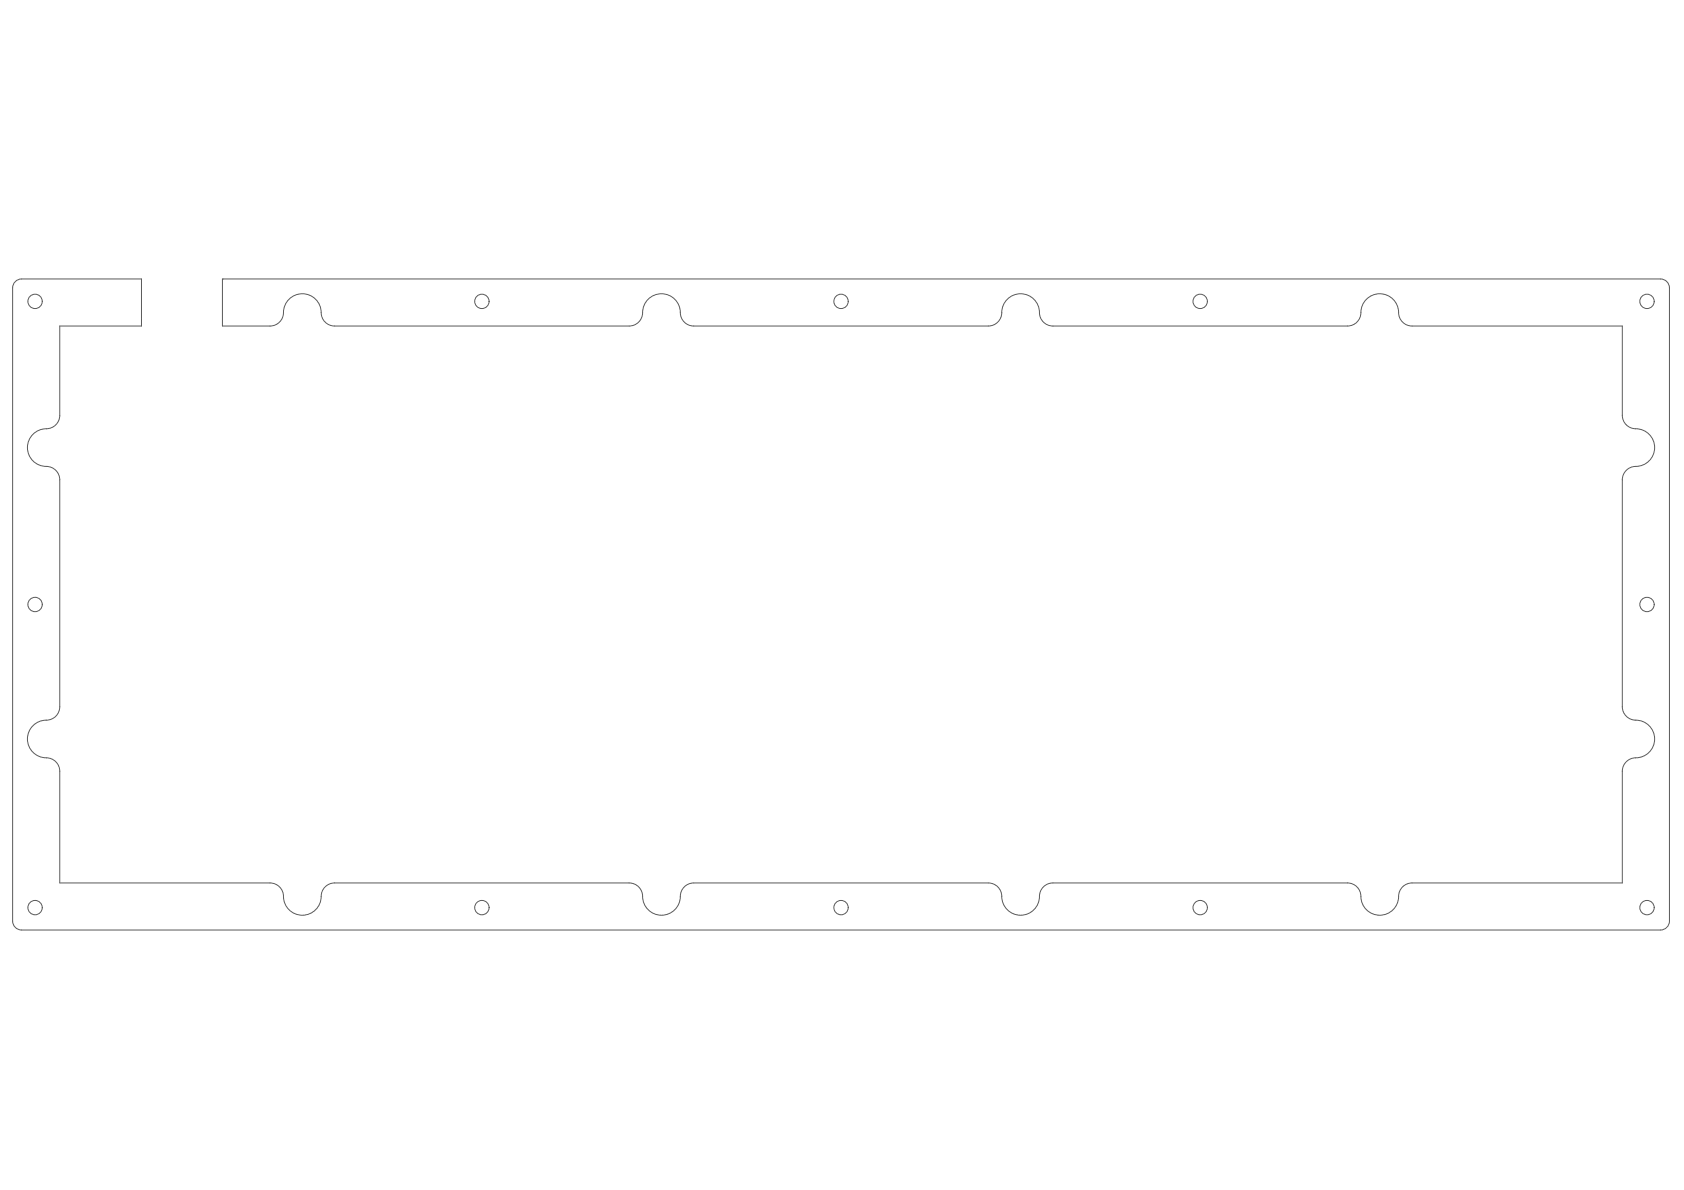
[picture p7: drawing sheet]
<svg xmlns="http://www.w3.org/2000/svg" width="297mm" height="210mm" viewBox="0 0 297 210" stroke-linecap="round" stroke-linejoin="round" font-family="sans-serif">
<g fill="none" stroke="#5a5a5a" stroke-width=".18">
<path d="M2.5 49.9l.8-.6 .5-.1h21.2v8.3h-14.5v16.3a2.38 2.38 0 0 1-2.3 1.8 3.3 3.3 0 0 0-3.4 3.3 3.3 3.3 0 0 0 3.4 3.4 2.37 2.37 0 0 1 2.3 2.3v40.6a2.38 2.38 0 0 1-2.3 1.8 3.3 3.3 0 0 0-3.4 3.3 3.3 3.3 0 0 0 3.4 3.4 2.37 2.37 0 0 1 2.3 2.3v19.7h37.1a2.37 2.37 0 0 1 2.4 2.4 3.3 3.3 0 0 0 3.3 3.3 3.3 3.3 0 0 0 3.4-3.3 2.37 2.37 0 0 1 2.3-2.4l52.5 .1a2.37 2.37 0 0 1 1.8 2.3 3.3 3.3 0 0 0 3.4 3.3 3.3 3.3 0 0 0 3.3-3.3 2.37 2.37 0 0 1 2.4-2.4l52.5 .1a2.37 2.37 0 0 1 1.8 2.3 3.3 3.3 0 0 0 3.3 3.3 3.3 3.3 0 0 0 3.3-3.3 2.37 2.37 0 0 1 2.4-2.4l52.5 .1a2.37 2.37 0 0 1 1.8 2.3 3.3 3.3 0 0 0 3.4 3.3 3.3 3.3 0 0 0 3.3-3.3 2.37 2.37 0 0 1 2.4-2.4h37.1v-19.7a2.37 2.37 0 0 1 2.3-2.3 3.3 3.3 0 0 0 3.4-3.4 3.3 3.3 0 0 0-3.4-3.3 2.37 2.37 0 0 1-2.3-2.3v-40.6a2.38 2.38 0 0 1 2.3-1.8 3.3 3.3 0 0 0 3.4-3.4 3.3 3.3 0 0 0-3.4-3.3 2.37 2.37 0 0 1-2.3-2.3v-15.8h-37.1a2.37 2.37 0 0 1-2.4-2.4 3.3 3.3 0 0 0-3.3-3.3 3.3 3.3 0 0 0-3.4 3.3 2.37 2.37 0 0 1-2.3 2.4l-52.5-.1a2.37 2.37 0 0 1-1.8-2.3 3.3 3.3 0 0 0-3.4-3.3 3.3 3.3 0 0 0-3.3 3.3 2.37 2.37 0 0 1-2.4 2.4l-52.5-.1a2.37 2.37 0 0 1-1.8-2.3 3.3 3.3 0 0 0-3.3-3.3 3.3 3.3 0 0 0-3.3 3.3 2.37 2.37 0 0 1-2.4 2.4l-52.5-.1a2.37 2.37 0 0 1-1.8-2.3 3.3 3.3 0 0 0-3.4-3.3 3.3 3.3 0 0 0-3.3 3.3 2.37 2.37 0 0 1-2.4 2.4h-8.4v-8.3l254.2 .1a1.58 1.58 0 0 1 1.1 1.5l-.1 112.2a1.58 1.58 0 0 1-1.5 1h-289.6a1.58 1.58 0 0 1-1.1-1.5v-111.7z"/>
<circle cx="6.2" cy="53.2" r="1.27"/>
<circle cx="85" cy="53.2" r="1.27"/>
<circle cx="148.4" cy="53.2" r="1.27"/>
<circle cx="211.7" cy="53.2" r="1.27"/>
<circle cx="290.5" cy="53.2" r="1.27"/>
<circle cx="6.2" cy="106.6" r="1.27"/>
<circle cx="290.5" cy="106.6" r="1.27"/>
<circle cx="6.2" cy="160.1" r="1.27"/>
<circle cx="85" cy="160.1" r="1.27"/>
<circle cx="148.4" cy="160.1" r="1.27"/>
<circle cx="211.7" cy="160.1" r="1.27"/>
<circle cx="290.5" cy="160.1" r="1.27"/>
</g>
</svg>
